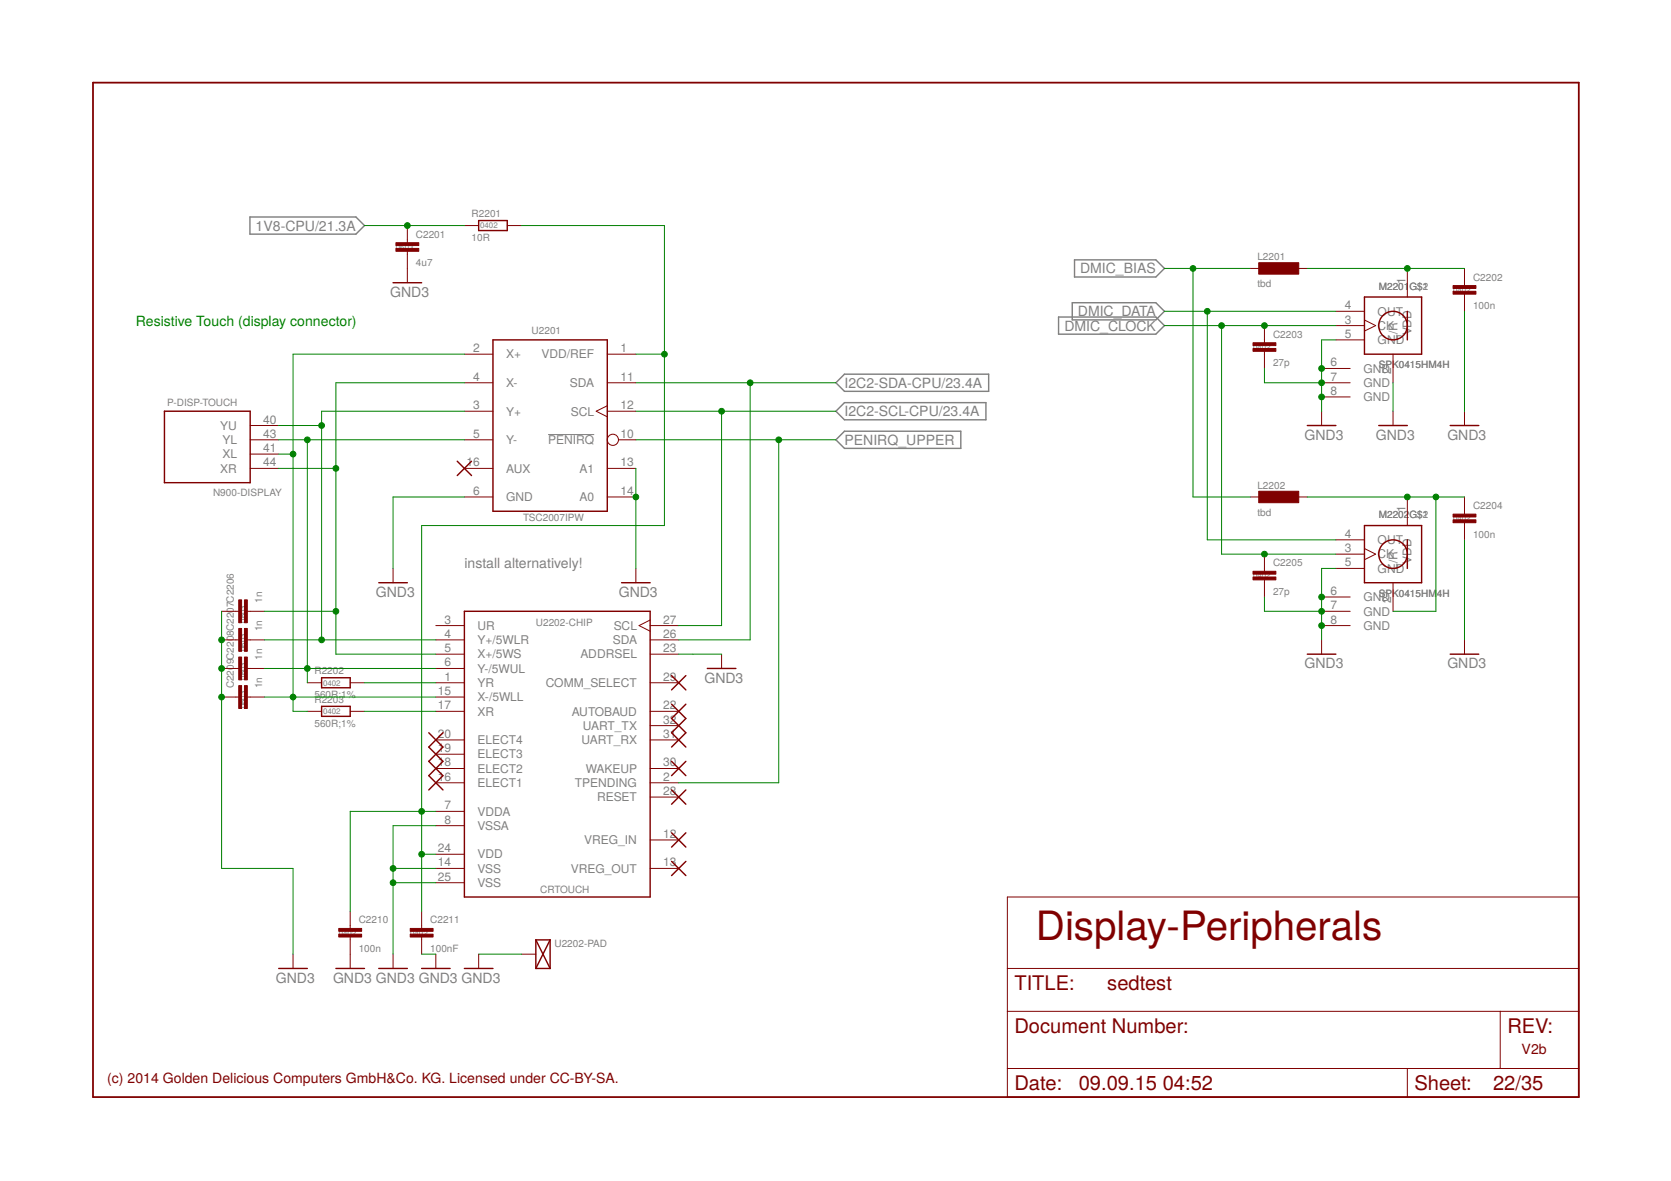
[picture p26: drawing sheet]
<svg xmlns="http://www.w3.org/2000/svg" width="297mm" height="210mm" viewBox="0 0 297 210" stroke-linecap="round" stroke-linejoin="round" font-family="sans-serif">
<defs><g id="words">
<text font-size="7.2" fill="#800000" x="184.1" y="167.1">Display-Peripherals</text>
<g font-size="3.6" fill="#800000">
<text x="180.3" y="175.9">TITLE:</text>
<text x="196.8" y="175.9">sedtest</text>
<text x="180.3" y="183.6">Document Number:</text>
<text x="267.9" y="183.6">REV:</text>
<text x="180.3" y="193.7">Date:</text>
<text x="191.8" y="193.7">09.09.15</text>
<text x="206.7" y="193.7">04:52</text>
<text x="251.4" y="193.7">Sheet:</text>
<text x="265.4" y="193.7">22/35</text>
</g>
<g font-size="2.5" fill="#808080">
<text x="45.4" y="41">1V8-CPU/21.3A</text>
<text x="69.4" y="52.8">GND3</text>
<text x="192" y="48.6">DMIC_BIAS</text>
<text x="189.2" y="58.8">DMIC_CLOCK</text>
<text x="191.6" y="56.2">DMIC_DATA</text>
<text x="150.1" y="68.9">I2C2-SDA-CPU/23.4A</text>
<text x="150.1" y="74">I2C2-SCL-CPU/23.4A</text>
<text x="150.1" y="79.1">PENIRQ_UPPER</text>
<text x="231.9" y="78.2">GND3</text>
<text x="244.6" y="78.2">GND3</text>
<text x="257.3" y="78.2">GND3</text>
<text x="82.6" y="101">install alternatively!</text>
<text x="66.8" y="106.1">GND3</text>
<text x="110" y="106.1">GND3</text>
<text x="231.9" y="118.8">GND3</text>
<text x="257.3" y="118.8">GND3</text>
<text x="125.2" y="121.3">GND3</text>
<text x="49" y="174.7">GND3</text>
<text x="59.2" y="174.7">GND3 GND3 GND3 GND3</text>
</g>
<text font-size="2.5" fill="#008000" x="24.1" y="57.9">Resistive Touch (display connector)</text>
<g font-size="2.5" fill="#800000">
<text x="270.5" y="187.4">V2b</text>
<text x="19.1" y="192.4">(c) 2014 Golden Delicious Computers GmbH&amp;Co. KG. Licensed under CC-BY-SA.</text>
</g>
<g font-size="2.1" fill="#808080">
<text x="249.8" y="50.4" transform="rotate(-90 249.8 50.4)">1</text>
<text x="239" y="55">4</text>
<text x="239" y="57.5">3</text>
<text x="244.9" y="56.1">OUT</text>
<text x="244.9" y="58.6">CK</text>
<text x="250.9" y="59.6" transform="rotate(-90 250.9 59.6)">VDD</text>
<text x="84.1" y="62.6">2</text>
<text x="90" y="63.7">X+</text>
<text x="96.2" y="63.7">VDD/REF</text>
<text x="110.3" y="62.6">1</text>
<text x="236.5" y="65.1">6</text>
<text x="239" y="60">5</text>
<text x="244.9" y="61.2">GND</text>
<text x="248.4" y="60.6" transform="rotate(-90 248.4 60.6)">L/R</text>
<text x="84.1" y="67.7">4</text>
<text x="90" y="68.8">X-</text>
<text x="101.3" y="68.8">SDA</text>
<text x="110.3" y="67.7">11</text>
<text x="236.5" y="67.7">7</text>
<text x="236.5" y="70.2">8</text>
<text x="242.3" y="66.2">GND</text>
<text x="242.3" y="68.8">GND</text>
<text x="242.3" y="71.3">GND</text>
<text x="247.3" y="66.5" transform="rotate(-90 247.3 66.5)">2</text>
<text x="39.2" y="76.4">YU</text>
<text x="46.8" y="77.8">43</text>
<text x="46.8" y="75.3">40</text>
<text x="84.1" y="72.7">3</text>
<text x="84.1" y="77.8">5</text>
<text x="90" y="73.9">Y+</text>
<text x="101.5" y="73.9">SCL</text>
<text x="110.3" y="72.7">12</text>
<text x="110.3" y="77.8">10</text>
<text x="39.5" y="81.5">XL</text>
<text x="39.5" y="78.9">YL</text>
<text x="46.8" y="80.4">41</text>
<text x="46.8" y="82.9">44</text>
<text x="82.9" y="82.9">16</text>
<text x="90" y="78.9">Y-</text>
<text x="97.4" y="78.9">PENIRQ</text>
<text x="110.3" y="82.9">13</text>
<text x="39.2" y="84">XR</text>
<text x="84.1" y="88">6</text>
<text x="90" y="84">AUX</text>
<text x="90" y="89.1">GND</text>
<text x="103" y="84">A1</text>
<text x="103" y="89.1">A0</text>
<text x="110.3" y="88">14</text>
<text x="239" y="95.6">4</text>
<text x="249.8" y="91.1" transform="rotate(-90 249.8 91.1)">1</text>
<text x="239" y="100.7">5</text>
<text x="239" y="98.1">3</text>
<text x="244.9" y="101.8">GND</text>
<text x="244.9" y="96.7">OUT</text>
<text x="244.9" y="99.3">CK</text>
<text x="248.4" y="101.2" transform="rotate(-90 248.4 101.2)">L/R</text>
<text x="250.9" y="100.3" transform="rotate(-90 250.9 100.3)">VDD</text>
<text x="236.5" y="105.8">6</text>
<text x="242.3" y="106.9">GND</text>
<text x="247.3" y="107.1" transform="rotate(-90 247.3 107.1)">2</text>
<text x="79" y="110.8">3</text>
<text x="79" y="113.4">4</text>
<text x="84.9" y="112">UR</text>
<text x="109.1" y="112">SCL</text>
<text x="117.9" y="113.4">26</text>
<text x="117.9" y="110.8">27</text>
<text x="236.5" y="108.3">7</text>
<text x="236.5" y="110.8">8</text>
<text x="242.3" y="109.4">GND</text>
<text x="242.3" y="112">GND</text>
<text x="79" y="118.5">6</text>
<text x="79" y="115.9">5</text>
<text x="84.9" y="114.5">Y+/5WLR</text>
<text x="84.9" y="119.6">Y-/5WUL</text>
<text x="84.9" y="117">X+/5WS</text>
<text x="103.2" y="117">ADDRSEL</text>
<text x="108.9" y="114.5">SDA</text>
<text x="117.9" y="115.9">23</text>
<text x="77.9" y="123.5">15</text>
<text x="79" y="121">1</text>
<text x="84.9" y="124.6">X-/5WLL</text>
<text x="84.9" y="122.1">YR</text>
<text x="97" y="122.1">COMM_SELECT</text>
<text x="117.9" y="121">29</text>
<text x="77.9" y="126.1">17</text>
<text x="77.9" y="131.1">20</text>
<text x="84.9" y="127.2">XR</text>
<text x="101.6" y="127.2">AUTOBAUD</text>
<text x="103.6" y="129.7">UART_TX</text>
<text x="117.9" y="126.1">22</text>
<text x="117.9" y="128.6">32</text>
<text x="117.9" y="131.1">31</text>
<text x="77.9" y="133.7">19</text>
<text x="77.9" y="136.2">18</text>
<text x="84.9" y="132.3">ELECT4</text>
<text x="84.9" y="134.8">ELECT3</text>
<text x="84.9" y="137.3">ELECT2</text>
<text x="103.4" y="132.3">UART_RX</text>
<text x="104.1" y="137.3">WAKEUP</text>
<text x="117.9" y="136.2">30</text>
<text x="77.9" y="138.8">16</text>
<text x="79" y="143.8">7</text>
<text x="84.9" y="139.9">ELECT1</text>
<text x="102.2" y="139.9">TPENDING</text>
<text x="106.1" y="142.4">RESET</text>
<text x="117.9" y="141.3">28</text>
<text x="117.9" y="138.8">2</text>
<text x="79" y="146.4">8</text>
<text x="84.9" y="145">VDDA</text>
<text x="84.9" y="147.5">VSSA</text>
<text x="117.9" y="148.9">12</text>
<text x="77.9" y="154">14</text>
<text x="77.9" y="151.5">24</text>
<text x="84.9" y="155.1">VSS</text>
<text x="84.9" y="152.6">VDD</text>
<text x="101.5" y="155.1">VREG_OUT</text>
<text x="103.9" y="150">VREG_IN</text>
<text x="117.9" y="154">13</text>
<text x="77.9" y="156.5">25</text>
<text x="84.9" y="157.7">VSS</text>
</g>
<g font-size="1.8" fill="#808080">
<text x="83.8" y="38.6">R2201</text>
<text x="73.9" y="47.3">4u7</text>
<text x="73.9" y="42.2">C2201</text>
<text x="83.8" y="42.9">10R</text>
<text x="223.5" y="46.2">L2201</text>
<text x="223.5" y="51">tbd</text>
<text x="245.1" y="51.5">M2201</text>
<text x="250.6" y="51.5">G$1</text>
<text x="250.6" y="51.5">G$2</text>
<text x="261.9" y="49.9">C2202</text>
<text x="94.5" y="59.4">U2201</text>
<text x="261.9" y="54.9">100n</text>
<text x="226.3" y="65.1">27p</text>
<text x="226.3" y="60">C2203</text>
<text x="245.1" y="65.5">SPK0415HM4H</text>
<text x="29.7" y="72.1">P-DISP-TOUCH</text>
<text x="37.9" y="88.1">N900-DISPLAY</text>
<text x="223.5" y="86.8">L2202</text>
<text x="93" y="92.7">TSC2007IPW</text>
<text x="223.5" y="91.6">tbd</text>
<text x="245.1" y="92.1">M2202</text>
<text x="250.6" y="92.1">G$1</text>
<text x="250.6" y="92.1">G$2</text>
<text x="261.9" y="95.6">100n</text>
<text x="261.9" y="90.5">C2204</text>
<text x="226.3" y="100.7">C2205</text>
<text x="46.6" y="107.1" transform="rotate(-90 46.6 107.1)">1n</text>
<text x="226.3" y="105.7">27p</text>
<text x="245.1" y="106.1">SPK0415HM</text>
<text x="255.4" y="106.1">4H</text>
<text x="46.6" y="112.2" transform="rotate(-90 46.6 112.2)">1n</text>
<text x="95.3" y="111.2">U2202-CHIP</text>
<text x="46.6" y="117.3" transform="rotate(-90 46.6 117.3)">1n</text>
<text x="55.9" y="119.8">R2202</text>
<text x="41.5" y="122.4" transform="rotate(-90 41.5 122.4)">C2209C2208C2207C2206</text>
<text x="46.6" y="122.4" transform="rotate(-90 46.6 122.4)">1n</text>
<text x="55.9" y="124.1">560R;1%</text>
<text x="55.9" y="124.9">R2203</text>
<text x="55.9" y="129.2">560R;1%</text>
<text x="96" y="158.7">CRTOUCH</text>
<text x="63.8" y="164.1">C2210</text>
<text x="76.5" y="164.1">C2211</text>
<text x="63.8" y="169.2">100n</text>
<text x="76.5" y="169.2">100nF</text>
<text x="98.6" y="168.3">U2202-PAD</text>
</g>
<g font-size="1.4" fill="#808080">
<text x="85.4" y="40.6">0402</text>
<text x="70.4" y="44.4">0603</text>
<text x="258.3" y="52">0402</text>
<text x="222.7" y="62.2">0402</text>
<text x="258.3" y="92.7">0402</text>
<text x="222.7" y="102.8">0402</text>
<text x="43.7" y="110.7" transform="rotate(-90 43.7 110.7)">0603</text>
<text x="43.7" y="115.8" transform="rotate(-90 43.7 115.8)">0603</text>
<text x="43.7" y="125.9" transform="rotate(-90 43.7 125.9)">0603</text>
<text x="43.7" y="120.8" transform="rotate(-90 43.7 120.8)">0603</text>
<text x="57.4" y="121.9">0402</text>
<text x="57.4" y="126.9">0402</text>
<text x="60.2" y="166.3">0402</text>
<text x="72.9" y="166.3">0402</text>
</g>
</g></defs>
<path d="M97.4 77.2h8.2" fill="none" stroke="#808080" stroke-width=".18"/>
<path d="M44.4 38.6h18.9l1.5 1.5-1.5 1.5h-18.9zM188.2 56.3h17.3l1.5 1.6-1.5 1.5h-17.3zM190.6 53.8h14.9l1.5 1.5-1.5 1.6h-14.9zM191 46.2h14.5l1.5 1.5-1.5 1.5h-14.5zM148.6 78.2l1.5-1.6h20.7v3.1h-20.7zM148.6 68l1.5-1.5h25.6v3.1h-25.6zM148.6 73.1l1.5-1.5h25.2v3h-25.2z" fill="none" stroke="#808080" stroke-width=".25"/>
<path d="M16.5 14.7h264.1v180.3h-264.1z" fill="none" stroke="#800000" stroke-width=".32"/>
<g fill="none" stroke="#800000" stroke-width=".18">
<path d="M72.4 40.1v3M72.4 44.7v5.5M82.5 40.1h2.6M90.2 40.1h2.5M222.2 47.7h2.6M224.8 57.9v3M229.8 47.7h2.6M237.5 55.3h5M237.5 57.9h5M242.5 56.9l2 1-2 .9M250.2 47.7v5.1M260.3 47.7v3.1"/>
<path d="M260.3 52.3v3M44.5 78.2h5.1M44.5 75.6h5.1M82.5 62.9h5.1M82.5 68h5.1M82.5 73.1h5.1M82.5 78.2h5.1M107.9 62.9h5.1M107.9 68h5.1M107.9 73.1h5.1M107.9 72.1l-1.9 1 1.9 1M109.9 78.2h3.1"/>
<path d="M224.8 62.4v3.1M234.9 68h5.1M234.9 73.1v2.5M234.9 65.5h5.1M234.9 70.5h5.1M237.5 60.4h5M247.6 62.9v5.1M247.6 73.1v2.5M260.3 73.1v2.5M44.5 83.2h5.1M44.5 80.7h5.1M82.5 83.2h5.1"/>
<path d="M82.5 88.3h5.1M107.9 83.2h5.1M107.9 88.3h5.1M222.2 88.3h2.6M224.8 98.5v3M229.8 88.3h2.6M237.5 95.9h5M237.5 98.5h5M242.5 97.5l2 1-2 1M250.2 88.3v5.1M260.3 88.3v3.1M260.3 92.9v3"/>
<path d="M39.4 113.7h3M39.4 118.8h3M39.4 108.6h3M44 113.7h3M44 118.8h3M44 108.6h3M69.9 101v2.6M77.5 111.2h5M77.5 113.7h5M77.5 118.8h5M77.5 116.3h5M113 101v2.6"/>
<path d="M115.6 111.2h5M115.6 113.7h5M115.6 116.3h5M115.6 110.2l-2 1 2 1M128.3 116.3v2.5M224.8 103.1v3M234.9 111.2h5.1M234.9 108.6h5.1M234.9 113.7v2.6M234.9 106.1h5.1M237.5 101h5M247.6 103.6v5"/>
<path d="M260.3 113.7v2.6M39.4 123.9h3M44 123.9h3M54.6 126.4h2.6M54.6 121.3h2.6M62.3 126.4h2.5M62.3 121.3h2.5M77.5 123.9h5M77.5 126.4h5M77.5 121.3h5M77.5 131.5h5M77.5 134h5"/>
<path d="M77.5 136.6h5M77.5 139.1h5M115.6 126.4h5M115.6 121.3h5M115.6 131.5h5M115.6 136.6h5M115.6 139.1h5M115.6 129h5M77.5 144.2h5M77.5 146.7h5M77.5 154.3h5M77.5 151.8h5"/>
<path d="M77.5 156.9h5M115.6 154.3h5M115.6 149.3h5M115.6 141.7h5M179.1 159.4h101.5v35.6h-101.5zM52.1 169.6v2.5M62.3 162v3M62.3 166.5v5.6M69.9 169.6v2.5M75 162v3M75 166.5v3.1M77.5 169.6v2.5"/>
<path d="M85.1 169.6v2.5M92.7 169.6h2.5M179.1 179.7h101.5M179.1 172.1h101.5M266.7 179.7v10.2M179.1 189.9h101.5M250.2 189.9v5.1"/>
<circle cx="108.9" cy="78.2" r=".99"/>
</g>
<g fill="none" stroke="#800000" stroke-width=".25">
<path d="M85.1 39.2h5.1v1.8h-5.1zM69.9 50.2h5.1M242.5 52.8h10.2v10.1h-10.2zM250.2 55.3v5.1M29.2 73.1h15.3v12.7h-15.3zM87.6 60.4h20.3v30.5h-20.3zM232.4 75.6h5.1M245.1 75.6h5.1M257.8 75.6h5.1M81.3 82l2.5 2.5M83.8 82l-2.5 2.5M242.5 93.4h10.2v10.2h-10.2z"/>
<path d="M250.2 95.9v5.1M67.3 103.6h5.1M82.5 108.6h33.1v50.8h-33.1zM110.5 103.6h5.1M125.7 118.8h5.1M232.4 116.3h5.1M257.8 116.3h5.1M57.2 120.5h5.1v1.7h-5.1zM57.2 125.5h5.1v1.8h-5.1zM76.2 130.2l2.5 2.6-2.5 2.5 2.5 2.6-2.5 2.5M78.7 130.2l-2.5 2.6 2.5 2.5-2.5 2.6 2.5 2.5M119.4 120.1l2.5 2.5"/>
<path d="M119.4 125.2l2.5 2.5-2.5 2.5 2.5 2.6M119.4 135.3l2.5 2.6M121.9 120.1l-2.5 2.5M121.9 125.2l-2.5 2.5 2.5 2.5-2.5 2.6M121.9 135.3l-2.5 2.6M119.4 140.4l2.5 2.5M119.4 148l2.5 2.6M119.4 153.1l2.5 2.5M121.9 140.4l-2.5 2.5M121.9 148l-2.5 2.6M121.9 153.1l-2.5 2.5M49.6 172.1h5"/>
<path d="M59.7 172.1h5.1M67.3 172.1h5.1M75 172.1h5M82.5 172.1h5.1M95.2 167v5.1M95.2 172.1h2.6M95.2 167h2.6M95.2 167l2.6 5.1M97.8 167l-2.6 5.1M97.8 167v5.1"/>
<circle cx="247.6" cy="57.9" r="2.54"/>
<circle cx="247.6" cy="98.5" r="2.54"/>
</g>
<g fill="#800000" stroke="#800000" stroke-width=".18">
<path d="M70.4 44.2h4v.5h-4z"/>
<path d="M70.4 43.1h4v.5h-4z"/>
<path d="M72.9 166h4.1v.5h-4.1z"/>
<path d="M72.9 165h4.1v.5h-4.1z"/>
<path d="M60.2 166h4.1v.5h-4.1z"/>
<path d="M60.2 165h4.1v.5h-4.1z"/>
<path d="M43.5 111.7h.5v4.1h-.5z"/>
<path d="M42.4 111.7h.5v4.1h-.5z"/>
<path d="M43.5 116.8h.5v4h-.5z"/>
<path d="M42.4 116.8h.5v4h-.5z"/>
<path d="M43.5 121.9h.5v4h-.5z"/>
<path d="M42.4 121.9h.5v4h-.5z"/>
<path d="M43.5 106.6h.5v4.1h-.5z"/>
<path d="M42.4 106.6h.5v4.1h-.5z"/>
<path d="M223.8 46.7h7.1v2h-7.1z"/>
<path d="M258.3 51.8h4.1v.5h-4.1z"/>
<path d="M258.3 50.8h4.1v.5h-4.1z"/>
<path d="M222.7 61.9h4.1v.5h-4.1z"/>
<path d="M222.7 60.9h4.1v.5h-4.1z"/>
<path d="M223.8 87.3h7.1v2h-7.1z"/>
<path d="M258.3 92.4h4.1v.5h-4.1z"/>
<path d="M258.3 91.4h4.1v.5h-4.1z"/>
<path d="M222.7 102.6h4.1v.5h-4.1z"/>
<path d="M222.7 101.5h4.1v.5h-4.1z"/>
</g>
<g fill="none" stroke="#008000" stroke-width=".18">
<path d="M64.8 40.1h17.7M92.7 40.1h25.4v53.3h-43.1v68.6M207 57.9h30.5M207 47.7h15.2M207 55.3h30.5M212.1 47.7v40.6h10.1M214.6 55.3v40.6h22.9M217.1 57.9v40.6h20.4M232.4 47.7h27.9M260.3 55.3v17.8M49.6 78.2h32.9M49.6 75.6h7.6"/>
<path d="M54.6 78.2v43.1M82.5 68h-22.8v48.3h17.8M82.5 73.1h-25.3v40.6M82.5 62.9h-30.4v63.5h2.5M113 78.2h35.6M113 68h35.6M113 73.1h35.6M113 62.9h5.1M128.3 73.1v38.1h-7.7M133.3 68v45.7h-12.7M138.4 78.2v60.9h-17.8M224.8 65.5v2.5h10.1"/>
<path d="M237.5 60.4h-2.6v12.7M247.6 68v5.1M49.6 83.2h10.1M49.6 80.7h2.5M82.5 88.3h-12.6v12.7M113 83.2v17.8M232.4 88.3h27.9M255.2 88.3v20.3h-7.6M260.3 95.9v17.8M39.4 108.6v45.7h12.7v15.3M47 113.7h30.5M47 118.8h30.5"/>
<path d="M47 108.6h12.7M120.6 116.3h7.7M224.8 106.1v2.5h10.1M237.5 101h-2.6v12.7M47 123.9h30.5M64.8 126.4h12.7M64.8 121.3h12.7M69.9 154.3h7.6M69.9 156.9h7.6M75 151.8h2.5M77.5 144.2h-15.2v17.8M77.5 146.7h-7.6v22.9"/>
<path d="M75 169.6h2.5M85.1 169.6h7.6"/>
</g>
<g fill="#008000" stroke="#008000" stroke-width=".18">
<circle cx="138.4" cy="78.2" r=".51"/>
<circle cx="133.3" cy="68" r=".51"/>
<circle cx="128.3" cy="73.1" r=".51"/>
<circle cx="72.4" cy="40.1" r=".51"/>
<circle cx="57.2" cy="75.6" r=".51"/>
<circle cx="57.2" cy="113.7" r=".51"/>
<circle cx="54.6" cy="78.2" r=".51"/>
<circle cx="54.6" cy="118.8" r=".51"/>
<circle cx="59.7" cy="83.2" r=".51"/>
<circle cx="59.7" cy="108.6" r=".51"/>
<circle cx="52.1" cy="80.7" r=".51"/>
<circle cx="52.1" cy="123.9" r=".51"/>
<circle cx="75" cy="144.2" r=".51"/>
<circle cx="118.1" cy="62.9" r=".51"/>
<circle cx="75" cy="151.8" r=".51"/>
<circle cx="39.4" cy="113.7" r=".51"/>
<circle cx="39.4" cy="118.8" r=".51"/>
<circle cx="39.4" cy="123.9" r=".51"/>
<circle cx="113" cy="88.3" r=".51"/>
<circle cx="69.9" cy="154.3" r=".51"/>
<circle cx="69.9" cy="156.9" r=".51"/>
<circle cx="234.9" cy="70.5" r=".51"/>
<circle cx="234.9" cy="68" r=".51"/>
<circle cx="234.9" cy="65.5" r=".51"/>
<circle cx="234.9" cy="111.2" r=".51"/>
<circle cx="234.9" cy="108.6" r=".51"/>
<circle cx="234.9" cy="106.1" r=".51"/>
<circle cx="224.8" cy="57.9" r=".51"/>
<circle cx="224.8" cy="98.5" r=".51"/>
<circle cx="217.1" cy="57.9" r=".51"/>
<circle cx="212.1" cy="47.7" r=".51"/>
<circle cx="214.6" cy="55.3" r=".51"/>
<circle cx="250.2" cy="47.7" r=".51"/>
<circle cx="250.2" cy="88.3" r=".51"/>
<circle cx="255.2" cy="88.3" r=".51"/>
</g>
<use href="#words"/>
</svg>
